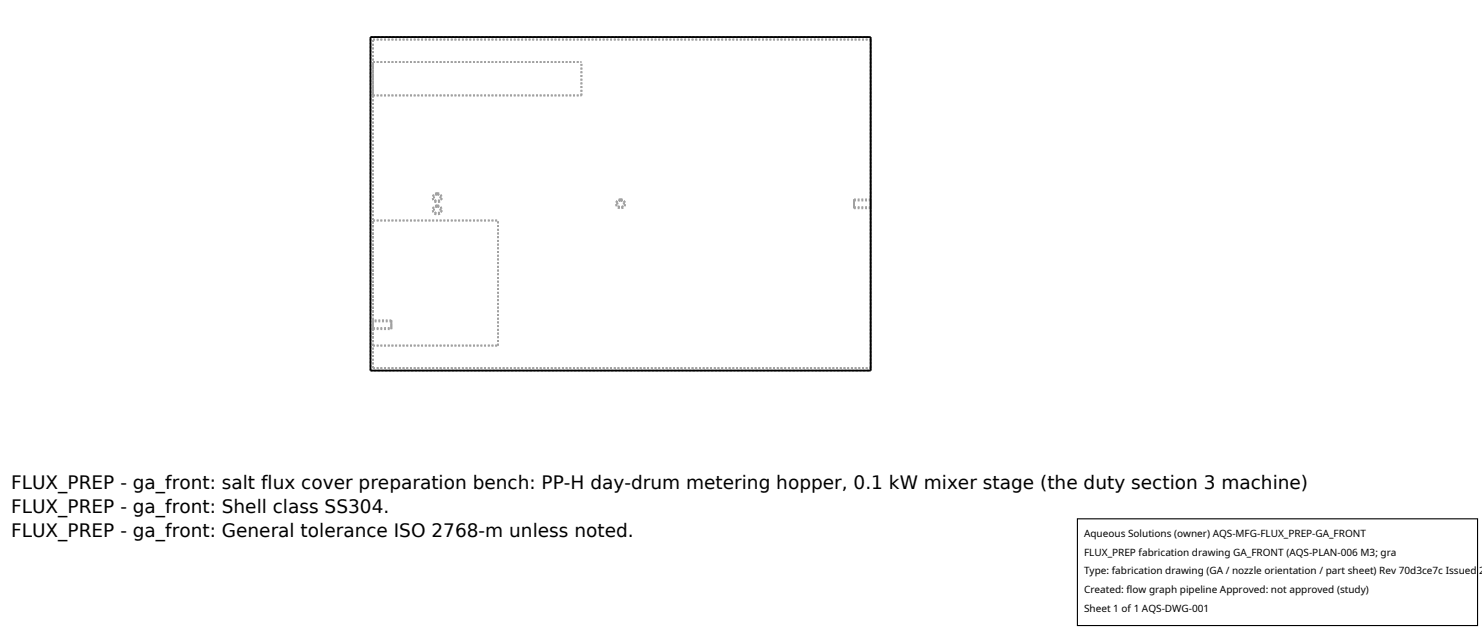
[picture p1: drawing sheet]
<svg xmlns="http://www.w3.org/2000/svg" width="212mm" height="90mm" viewBox="0 0 212 90" stroke-linecap="round" stroke-linejoin="round" font-family="sans-serif">
<defs><g id="words">
<g font-size="2.6">
<text x="1.6" y="69.8">FLUX_PREP - ga_front: salt flux cover preparation bench: PP-H day-drum metering hopper, 0.1 kW mixer stage (the duty section 3 machine)</text>
<text x="1.6" y="73.3">FLUX_PREP - ga_front: Shell class SS304.</text>
<text x="1.6" y="76.7">FLUX_PREP - ga_front: General tolerance ISO 2768-m unless noted.</text>
</g>
<g font-size="1.4">
<text x="154.8" y="76.6">Aqueous Solutions (owner) AQS-MFG-FLUX_PREP-GA_FRONT</text>
<text x="154.8" y="79.3">FLUX_PREP fabrication drawing GA_FRONT (AQS-PLAN-006 M3; gra</text>
<text x="154.8" y="82">Type: fabrication drawing (GA / nozzle orientation / part sheet) Rev 70d3ce7c Issued 2</text>
<text x="154.8" y="84.7">Created: flow graph pipeline Approved: not approved (study)</text>
<text x="154.8" y="87.4">Sheet 1 of 1 AQS-DWG-001</text>
</g>
</g></defs>
<g fill="none" stroke="#a0a0a0" stroke-width=".26" stroke-dasharray=".3 .3" stroke-linecap="butt">
<path d="M52.9 5.3h71.5M53.3 5.6h71.1M53.3 13.6v-4.7M53.3 13.6h29.7M53.3 8.9h29.7M83 13.6v-4.7M53.3 31.5h17.8M62.4 29.3l-.4 .2-.2 .5 .2 .4 .4 .2 .5-.2 .2-.4-.2-.5-.5-.2M62.4 27.6l-.4 .2-.2 .4 .2 .5 .4 .2 .5-.2 .2-.4-.2-.5-.5-.2M62.4 29.3l.5 .2 .2 .5-.2 .4-.4 .2-.5-.2-.2-.4 .2-.5 .4-.2M62.4 27.6l.5 .2 .2 .4-.2 .5-.4 .2-.5-.2-.2-.4 .2-.5 .4-.2M62.4 29.5l.4 .1 .1 .4-.1 .3-.4 .1-.3-.1-.1-.3 .1-.4 .3-.1"/>
<path d="M62.4 27.8l.4 .1 .1 .4-.1 .3-.4 .1-.3-.1-.1-.4 .1-.3 .3-.1M62.4 29.5l-.3 .1-.1 .4 .1 .3 .3 .1 .4-.1 .1-.3-.1-.4-.4-.1M62.4 27.8l-.3 .1-.1 .3 .1 .4 .3 .1 .4-.1 .1-.3-.1-.4-.4-.1M88.6 28.5l.5 .1 .2 .5-.2 .4-.4 .2-.5-.1-.2-.5 .2-.4 .4-.2M88.6 28.5l-.4 .1-.2 .5 .2 .4 .4 .2 .5-.1 .2-.5-.2-.4-.5-.2M88.6 28.6l-.3 .2-.1 .3 .1 .3 .3 .2 .3-.1 .2-.4-.1-.3-.4-.2M88.6 28.6l.4 .2 .1 .3-.1 .3-.3 .2-.4-.1-.1-.4 .1-.3 .3-.2M122 28.5h2.4M122 28.5v1.2M122 29.7v-1.2M122 28.6h2.4M122 28.6v1"/>
<path d="M122 29.6v-1M124.4 28.5v1.2M124.4 29.7v-1.2M124.4 28.6v1M124.4 29.6v-1M124.4 29.7h-2.4M124.4 29.6h-2.4M52.9 52.9h71.5M52.9 52.9v-47.6M53.3 52.6h71.1M53.3 52.6v-47M53.3 49.3v-17.8"/>
<path d="M53.3 45.7v1.3M53.3 47v-1.3M53.3 49.3h17.8M53.3 45.9v.9M53.3 46.8v-.9M53.3 47h2.6M53.3 46.8h2.6M55.9 45.7v1.3M55.9 47v-1.3M55.9 45.7h-2.6M55.9 45.9v.9M55.9 46.8v-.9"/>
<path d="M55.9 45.9h-2.6M71.1 49.3v-17.8M124.4 52.9v-47.6M124.4 52.6v-47"/>
</g>
<path d="M52.9 5.3h71.5v47.6h-71.5z" fill="none" stroke="#000" stroke-width=".26"/>
<path d="M153.9 74.1h57.1v15.2h-57.1z" fill="#fff" stroke="#000" stroke-width=".16"/>
<use href="#words"/>
</svg>
